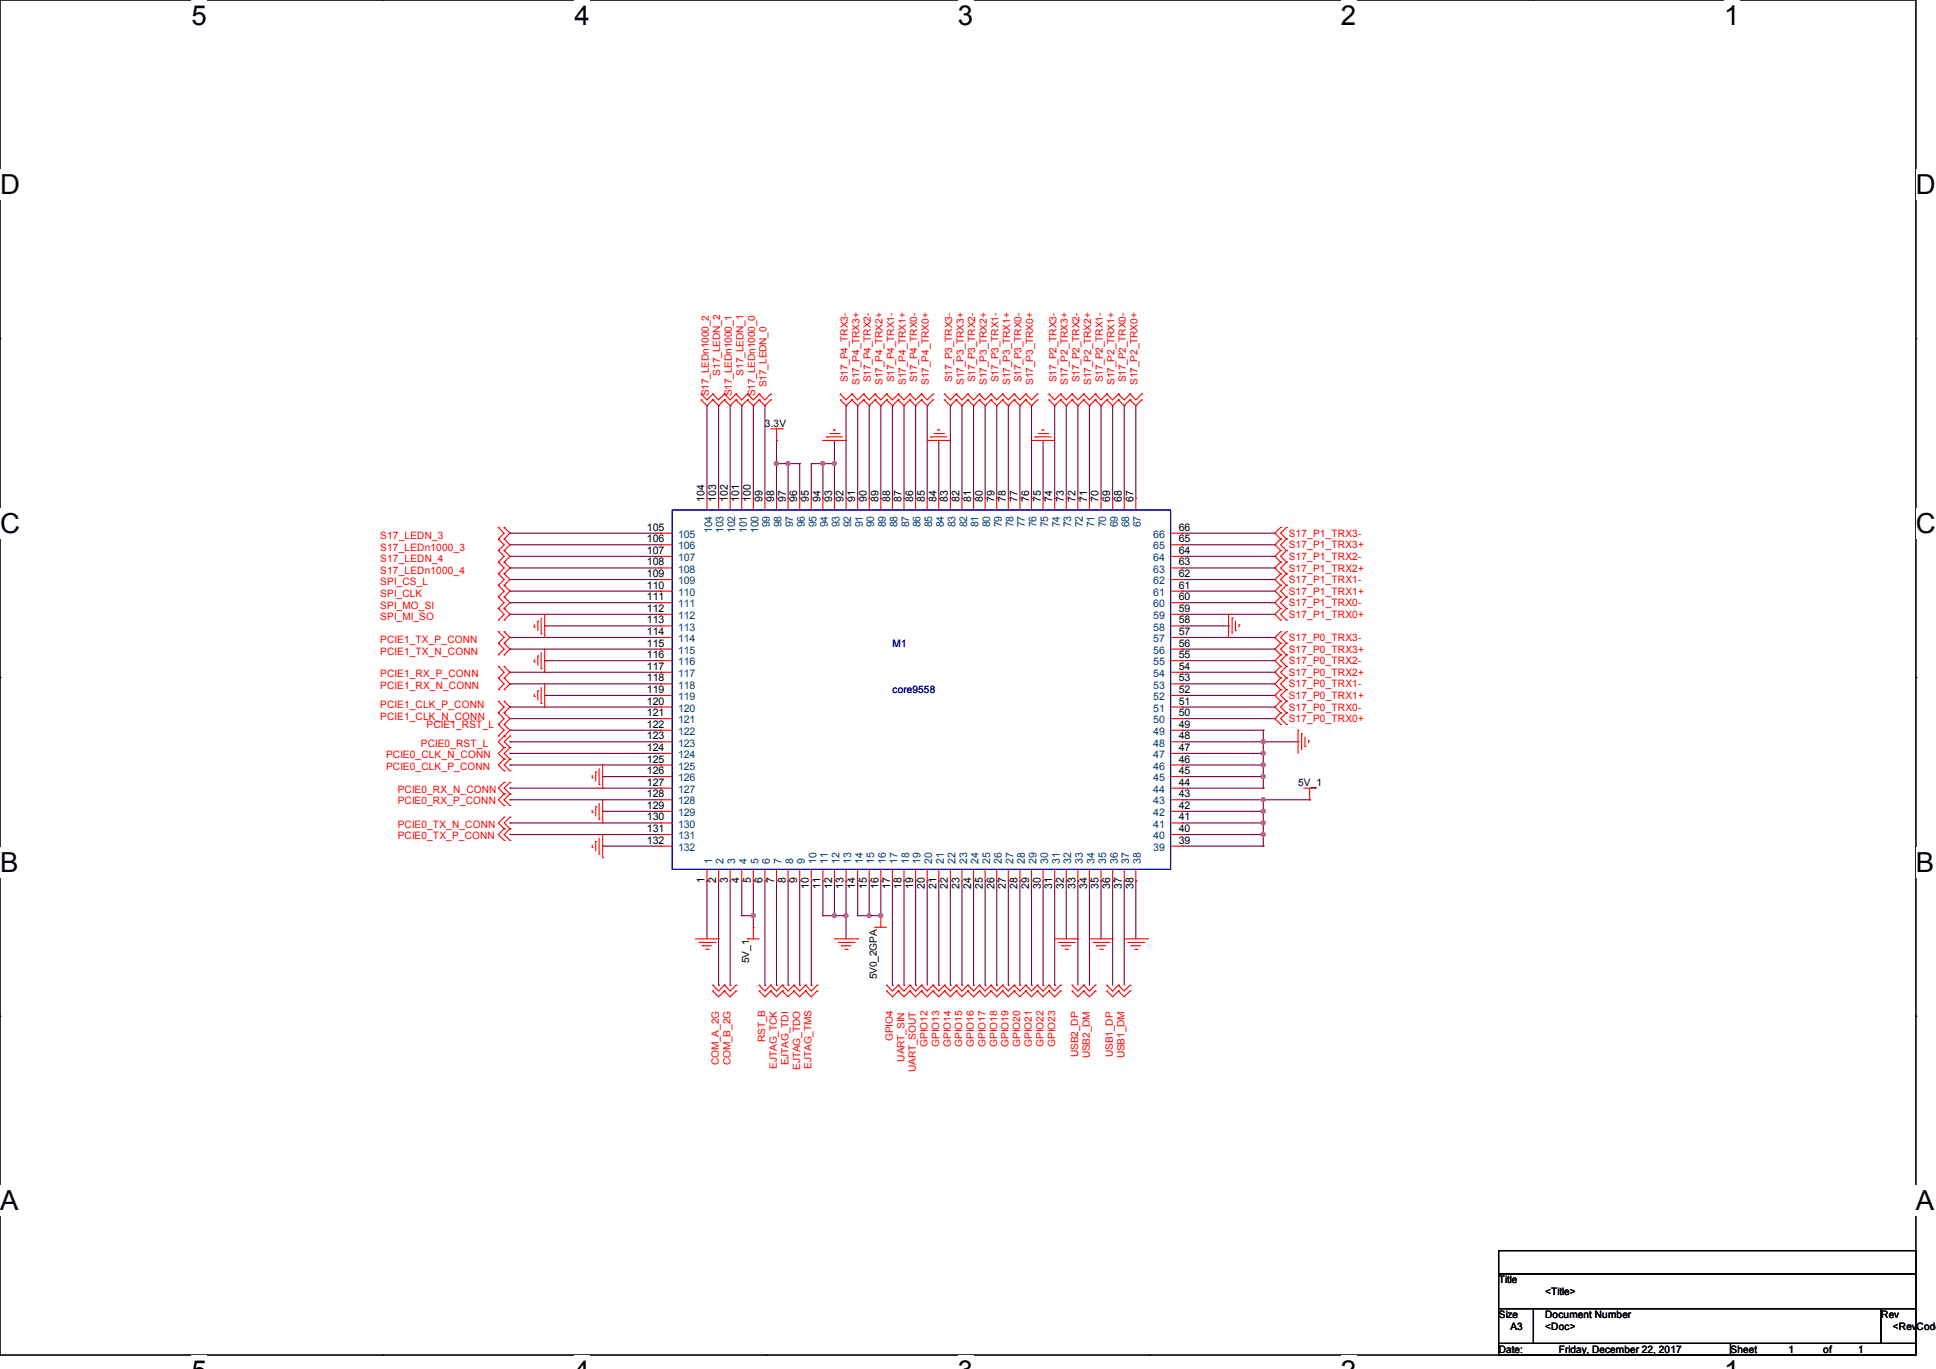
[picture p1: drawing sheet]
<svg xmlns="http://www.w3.org/2000/svg" width="297mm" height="210mm" viewBox="0 0 297 210" stroke-linecap="round" stroke-linejoin="round" font-family="sans-serif">
<defs><g id="words">
<g font-size="4.2">
<text x="29.4" y="3.8">5</text>
<text x="88.1" y="3.8">4</text>
<text x="146.9" y="3.8">3</text>
<text x="205.7" y="3.8">2</text>
<text x="264.5" y="3.8">1</text>
<text x="0" y="29.8">D</text>
<text x="293.9" y="29.8">D</text>
<text x="0" y="81.7">C</text>
<text x="293.9" y="81.7">C</text>
<text x="0" y="133.7">B</text>
<text x="293.9" y="133.7">B</text>
<text x="0" y="185.6">A</text>
<text x="293.9" y="185.6">A</text>
</g>
<g font-size="1.6">
<text x="117.4" y="65.4">3.3V</text>
<text x="108.1" y="77" transform="rotate(-90 108.1 77)">104</text>
<text x="109.9" y="77" transform="rotate(-90 109.9 77)">103</text>
<text x="111.6" y="77" transform="rotate(-90 111.6 77)">102</text>
<text x="113.4" y="77" transform="rotate(-90 113.4 77)">101</text>
<text x="115.2" y="77" transform="rotate(-90 115.2 77)">100</text>
<text x="117" y="77" transform="rotate(-90 117 77)">99</text>
<text x="118.8" y="77" transform="rotate(-90 118.8 77)">98</text>
<text x="120.5" y="77" transform="rotate(-90 120.5 77)">97</text>
<text x="122.3" y="77" transform="rotate(-90 122.3 77)">96</text>
<text x="124.1" y="77" transform="rotate(-90 124.1 77)">95</text>
<text x="125.9" y="77" transform="rotate(-90 125.9 77)">94</text>
<text x="127.6" y="77" transform="rotate(-90 127.6 77)">93</text>
<text x="129.4" y="77" transform="rotate(-90 129.4 77)">92</text>
<text x="131.2" y="77" transform="rotate(-90 131.2 77)">91</text>
<text x="133" y="77" transform="rotate(-90 133 77)">90</text>
<text x="134.8" y="77" transform="rotate(-90 134.8 77)">89</text>
<text x="136.5" y="77" transform="rotate(-90 136.5 77)">88</text>
<text x="138.3" y="77" transform="rotate(-90 138.3 77)">87</text>
<text x="140.1" y="77" transform="rotate(-90 140.1 77)">86</text>
<text x="141.9" y="77" transform="rotate(-90 141.9 77)">85</text>
<text x="143.6" y="77" transform="rotate(-90 143.6 77)">84</text>
<text x="145.4" y="77" transform="rotate(-90 145.4 77)">83</text>
<text x="147.2" y="77" transform="rotate(-90 147.2 77)">82</text>
<text x="149" y="77" transform="rotate(-90 149 77)">81</text>
<text x="150.8" y="77" transform="rotate(-90 150.8 77)">80</text>
<text x="152.5" y="77" transform="rotate(-90 152.5 77)">79</text>
<text x="154.3" y="77" transform="rotate(-90 154.3 77)">78</text>
<text x="156.1" y="77" transform="rotate(-90 156.1 77)">77</text>
<text x="157.9" y="77" transform="rotate(-90 157.9 77)">76</text>
<text x="159.7" y="77" transform="rotate(-90 159.7 77)">75</text>
<text x="161.4" y="77" transform="rotate(-90 161.4 77)">74</text>
<text x="163.2" y="77" transform="rotate(-90 163.2 77)">73</text>
<text x="165" y="77" transform="rotate(-90 165 77)">72</text>
<text x="166.8" y="77" transform="rotate(-90 166.8 77)">71</text>
<text x="168.5" y="77" transform="rotate(-90 168.5 77)">70</text>
<text x="170.3" y="77" transform="rotate(-90 170.3 77)">69</text>
<text x="172.1" y="77" transform="rotate(-90 172.1 77)">68</text>
<text x="173.9" y="77" transform="rotate(-90 173.9 77)">67</text>
<text x="99.2" y="81.4">105</text>
<text x="99.2" y="83.2">106</text>
<text x="180.8" y="83.2">65</text>
<text x="180.8" y="81.4">66</text>
<text x="99.2" y="85">107</text>
<text x="99.2" y="86.7">108</text>
<text x="99.2" y="88.5">109</text>
<text x="180.8" y="88.5">62</text>
<text x="180.8" y="86.7">63</text>
<text x="180.8" y="85">64</text>
<text x="99.2" y="90.3">110</text>
<text x="99.2" y="92.1">111</text>
<text x="99.2" y="93.9">112</text>
<text x="99.2" y="95.6">113</text>
<text x="180.8" y="95.6">58</text>
<text x="180.8" y="93.9">59</text>
<text x="180.8" y="92.1">60</text>
<text x="180.8" y="90.3">61</text>
<text x="99.2" y="97.4">114</text>
<text x="99.2" y="99.2">115</text>
<text x="99.2" y="101">116</text>
<text x="180.8" y="101">55</text>
<text x="180.8" y="99.2">56</text>
<text x="180.8" y="97.4">57</text>
<text x="99.2" y="102.7">117</text>
<text x="99.2" y="104.5">118</text>
<text x="99.2" y="106.3">119</text>
<text x="180.8" y="106.3">52</text>
<text x="180.8" y="104.5">53</text>
<text x="180.8" y="102.7">54</text>
<text x="99.2" y="108.1">120</text>
<text x="99.2" y="109.9">121</text>
<text x="99.2" y="111.6">122</text>
<text x="99.2" y="113.4">123</text>
<text x="180.8" y="113.4">48</text>
<text x="180.8" y="111.6">49</text>
<text x="180.8" y="109.9">50</text>
<text x="180.8" y="108.1">51</text>
<text x="99.2" y="115.2">124</text>
<text x="99.2" y="117">125</text>
<text x="99.2" y="118.7">126</text>
<text x="180.8" y="118.7">45</text>
<text x="180.8" y="117">46</text>
<text x="180.8" y="115.2">47</text>
<text x="99.2" y="120.5">127</text>
<text x="99.2" y="122.3">128</text>
<text x="99.2" y="124.1">129</text>
<text x="99.2" y="125.9">130</text>
<text x="180.8" y="125.9">41</text>
<text x="180.8" y="124.1">42</text>
<text x="180.8" y="122.3">43</text>
<text x="180.8" y="120.5">44</text>
<text x="199.1" y="120.6">5V_1</text>
<text x="99.2" y="127.6">131</text>
<text x="99.2" y="129.4">132</text>
<text x="180.8" y="129.4">39</text>
<text x="180.8" y="127.6">40</text>
<text x="108.1" y="135.5" transform="rotate(-90 108.1 135.5)">1</text>
<text x="109.9" y="135.5" transform="rotate(-90 109.9 135.5)">2</text>
<text x="111.6" y="135.5" transform="rotate(-90 111.6 135.5)">3</text>
<text x="113.4" y="135.5" transform="rotate(-90 113.4 135.5)">4</text>
<text x="115.2" y="135.5" transform="rotate(-90 115.2 135.5)">5</text>
<text x="117" y="135.5" transform="rotate(-90 117 135.5)">6</text>
<text x="118.8" y="135.5" transform="rotate(-90 118.8 135.5)">7</text>
<text x="120.5" y="135.5" transform="rotate(-90 120.5 135.5)">8</text>
<text x="122.3" y="135.5" transform="rotate(-90 122.3 135.5)">9</text>
<text x="124.1" y="136.4" transform="rotate(-90 124.1 136.4)">10</text>
<text x="125.9" y="136.4" transform="rotate(-90 125.9 136.4)">11</text>
<text x="127.6" y="136.4" transform="rotate(-90 127.6 136.4)">12</text>
<text x="129.4" y="136.4" transform="rotate(-90 129.4 136.4)">13</text>
<text x="131.2" y="136.4" transform="rotate(-90 131.2 136.4)">14</text>
<text x="133" y="136.4" transform="rotate(-90 133 136.4)">15</text>
<text x="134.8" y="136.4" transform="rotate(-90 134.8 136.4)">16</text>
<text x="136.5" y="136.4" transform="rotate(-90 136.5 136.4)">17</text>
<text x="138.3" y="136.4" transform="rotate(-90 138.3 136.4)">18</text>
<text x="140.1" y="136.4" transform="rotate(-90 140.1 136.4)">19</text>
<text x="141.9" y="136.4" transform="rotate(-90 141.9 136.4)">20</text>
<text x="143.6" y="136.4" transform="rotate(-90 143.6 136.4)">21</text>
<text x="145.4" y="136.4" transform="rotate(-90 145.4 136.4)">22</text>
<text x="147.2" y="136.4" transform="rotate(-90 147.2 136.4)">23</text>
<text x="149" y="136.4" transform="rotate(-90 149 136.4)">24</text>
<text x="150.8" y="136.4" transform="rotate(-90 150.8 136.4)">25</text>
<text x="152.5" y="136.4" transform="rotate(-90 152.5 136.4)">26</text>
<text x="154.3" y="136.4" transform="rotate(-90 154.3 136.4)">27</text>
<text x="156.1" y="136.4" transform="rotate(-90 156.1 136.4)">28</text>
<text x="157.9" y="136.4" transform="rotate(-90 157.9 136.4)">29</text>
<text x="159.7" y="136.4" transform="rotate(-90 159.7 136.4)">30</text>
<text x="161.4" y="136.4" transform="rotate(-90 161.4 136.4)">31</text>
<text x="163.2" y="136.4" transform="rotate(-90 163.2 136.4)">32</text>
<text x="165" y="136.4" transform="rotate(-90 165 136.4)">33</text>
<text x="166.8" y="136.4" transform="rotate(-90 166.8 136.4)">34</text>
<text x="168.5" y="136.4" transform="rotate(-90 168.5 136.4)">35</text>
<text x="170.3" y="136.4" transform="rotate(-90 170.3 136.4)">36</text>
<text x="172.1" y="136.4" transform="rotate(-90 172.1 136.4)">37</text>
<text x="173.9" y="136.4" transform="rotate(-90 173.9 136.4)">38</text>
<text x="229.9" y="196.9">Title</text>
<text x="229.9" y="202.2">Size</text>
<text x="231.7" y="204">A3</text>
<text x="237" y="202.2">Document Number</text>
<text x="237" y="204">&lt;Doc&gt;</text>
<text x="237" y="198.6">&lt;Title&gt;</text>
<text x="288.6" y="202.2">Rev</text>
<text x="290.4" y="204">&lt;RevCode&gt;</text>
<text x="229.9" y="207.5">Date:</text>
<text x="239.2" y="207.5">Friday, December 22, 2017</text>
<text x="265.5" y="207.5">Sheet</text>
<text x="274.4" y="207.5">1</text>
<text x="279.7" y="207.5">of</text>
<text x="285" y="207.5">1</text>
</g>
<g font-size="1.6" fill="#f00">
<text x="58.3" y="82.7">S17_LEDN_3</text>
<text x="197.7" y="82.3">S17_P1_TRX3-</text>
<text x="58.3" y="89.8">SPI_CS_L</text>
<text x="58.3" y="88">S17_LEDn1000_4</text>
<text x="58.3" y="86.2">S17_LEDN_4</text>
<text x="58.3" y="84.5">S17_LEDn1000_3</text>
<text x="197.7" y="85.9">S17_P1_TRX2-</text>
<text x="197.7" y="84.1">S17_P1_TRX3+</text>
<text x="197.7" y="89.5">S17_P1_TRX1-</text>
<text x="197.7" y="87.7">S17_P1_TRX2+</text>
<text x="58.3" y="95.1">SPI_MI_SO</text>
<text x="58.3" y="93.3">SPI_MO_SI</text>
<text x="58.3" y="91.6">SPI_CLK</text>
<text x="197.7" y="93">S17_P1_TRX0-</text>
<text x="197.7" y="91.2">S17_P1_TRX1+</text>
<text x="197.7" y="94.8">S17_P1_TRX0+</text>
<text x="58.3" y="100.5">PCIE1_TX_N_CONN</text>
<text x="58.3" y="98.7">PCIE1_TX_P_CONN</text>
<text x="197.7" y="98.3">S17_P0_TRX3-</text>
<text x="197.7" y="100.1">S17_P0_TRX3+</text>
<text x="197.7" y="101.9">S17_P0_TRX2-</text>
<text x="58.3" y="105.6">PCIE1_RX_N_CONN</text>
<text x="58.3" y="103.8">PCIE1_RX_P_CONN</text>
<text x="197.7" y="103.7">S17_P0_TRX2+</text>
<text x="197.7" y="105.5">S17_P0_TRX1-</text>
<text x="197.7" y="107.2">S17_P0_TRX1+</text>
<text x="58.3" y="110.4">PCIE1_CLK_N_CONN</text>
<text x="58.3" y="108.7">PCIE1_CLK_P_CONN</text>
<text x="65.5" y="111.7">PCIE1_RST_L</text>
<text x="197.7" y="109">S17_P0_TRX0-</text>
<text x="197.7" y="110.8">S17_P0_TRX0+</text>
<text x="59.2" y="118.1">PCIE0_CLK_P_CONN</text>
<text x="59.2" y="116.3">PCIE0_CLK_N_CONN</text>
<text x="64.6" y="114.5">PCIE0_RST_L</text>
<text x="61" y="123.4">PCIE0_RX_P_CONN</text>
<text x="61" y="121.6">PCIE0_RX_N_CONN</text>
<text x="61" y="128.7">PCIE0_TX_P_CONN</text>
<text x="61" y="127">PCIE0_TX_N_CONN</text>
</g>
<g font-size="1.6" fill="#004080">
<text x="104" y="82.5">105</text>
<text x="109.2" y="81.8" transform="rotate(-90 109.2 81.8)">104</text>
<text x="111" y="81.8" transform="rotate(-90 111 81.8)">103</text>
<text x="112.8" y="81.8" transform="rotate(-90 112.8 81.8)">102</text>
<text x="114.6" y="81.8" transform="rotate(-90 114.6 81.8)">101</text>
<text x="116.3" y="81.8" transform="rotate(-90 116.3 81.8)">100</text>
<text x="118.1" y="80.9" transform="rotate(-90 118.1 80.9)">99</text>
<text x="119.9" y="80.9" transform="rotate(-90 119.9 80.9)">98</text>
<text x="121.7" y="80.9" transform="rotate(-90 121.7 80.9)">97</text>
<text x="123.5" y="80.9" transform="rotate(-90 123.5 80.9)">96</text>
<text x="125.2" y="80.9" transform="rotate(-90 125.2 80.9)">95</text>
<text x="127" y="80.9" transform="rotate(-90 127 80.9)">94</text>
<text x="128.8" y="80.9" transform="rotate(-90 128.8 80.9)">93</text>
<text x="130.6" y="80.9" transform="rotate(-90 130.6 80.9)">92</text>
<text x="132.3" y="80.9" transform="rotate(-90 132.3 80.9)">91</text>
<text x="134.1" y="80.9" transform="rotate(-90 134.1 80.9)">90</text>
<text x="135.9" y="80.9" transform="rotate(-90 135.9 80.9)">89</text>
<text x="137.7" y="80.9" transform="rotate(-90 137.7 80.9)">88</text>
<text x="139.5" y="80.9" transform="rotate(-90 139.5 80.9)">87</text>
<text x="141.2" y="80.9" transform="rotate(-90 141.2 80.9)">86</text>
<text x="143" y="80.9" transform="rotate(-90 143 80.9)">85</text>
<text x="144.8" y="80.9" transform="rotate(-90 144.8 80.9)">84</text>
<text x="146.6" y="80.9" transform="rotate(-90 146.6 80.9)">83</text>
<text x="148.3" y="80.9" transform="rotate(-90 148.3 80.9)">82</text>
<text x="150.1" y="80.9" transform="rotate(-90 150.1 80.9)">81</text>
<text x="151.9" y="80.9" transform="rotate(-90 151.9 80.9)">80</text>
<text x="153.7" y="80.9" transform="rotate(-90 153.7 80.9)">79</text>
<text x="155.5" y="80.9" transform="rotate(-90 155.5 80.9)">78</text>
<text x="157.2" y="80.9" transform="rotate(-90 157.2 80.9)">77</text>
<text x="159" y="80.9" transform="rotate(-90 159 80.9)">76</text>
<text x="160.8" y="80.9" transform="rotate(-90 160.8 80.9)">75</text>
<text x="162.6" y="80.9" transform="rotate(-90 162.6 80.9)">74</text>
<text x="164.4" y="80.9" transform="rotate(-90 164.4 80.9)">73</text>
<text x="166.1" y="80.9" transform="rotate(-90 166.1 80.9)">72</text>
<text x="167.9" y="80.9" transform="rotate(-90 167.9 80.9)">71</text>
<text x="169.7" y="80.9" transform="rotate(-90 169.7 80.9)">70</text>
<text x="171.5" y="80.9" transform="rotate(-90 171.5 80.9)">69</text>
<text x="173.2" y="80.9" transform="rotate(-90 173.2 80.9)">68</text>
<text x="175" y="80.9" transform="rotate(-90 175 80.9)">67</text>
<text x="176.9" y="82.5">66</text>
<text x="104" y="84.3">106</text>
<text x="104" y="86.1">107</text>
<text x="104" y="87.8">108</text>
<text x="104" y="89.6">109</text>
<text x="176.9" y="89.6">62</text>
<text x="176.9" y="87.8">63</text>
<text x="176.9" y="86.1">64</text>
<text x="176.9" y="84.3">65</text>
<text x="104" y="91.4">110</text>
<text x="104" y="93.2">111</text>
<text x="104" y="95">112</text>
<text x="176.9" y="95">59</text>
<text x="176.9" y="93.2">60</text>
<text x="176.9" y="91.4">61</text>
<text x="104" y="96.7">113</text>
<text x="104" y="98.5">114</text>
<text x="104" y="100.3">115</text>
<text x="176.9" y="100.3">56</text>
<text x="176.9" y="98.5">57</text>
<text x="176.9" y="96.7">58</text>
<text x="104" y="102.1">116</text>
<text x="104" y="103.8">117</text>
<text x="104" y="105.6">118</text>
<text x="104" y="107.4">119</text>
<text x="176.9" y="107.4">52</text>
<text x="176.9" y="105.6">53</text>
<text x="176.9" y="103.8">54</text>
<text x="176.9" y="102.1">55</text>
<text x="104" y="109.2">120</text>
<text x="104" y="111">121</text>
<text x="104" y="112.7">122</text>
<text x="176.9" y="112.7">49</text>
<text x="176.9" y="111">50</text>
<text x="176.9" y="109.2">51</text>
<text x="104" y="114.5">123</text>
<text x="104" y="116.3">124</text>
<text x="104" y="118.1">125</text>
<text x="104" y="119.8">126</text>
<text x="176.9" y="119.8">45</text>
<text x="176.9" y="118.1">46</text>
<text x="176.9" y="116.3">47</text>
<text x="176.9" y="114.5">48</text>
<text x="104" y="121.6">127</text>
<text x="104" y="123.4">128</text>
<text x="104" y="125.2">129</text>
<text x="176.9" y="125.2">42</text>
<text x="176.9" y="123.4">43</text>
<text x="176.9" y="121.6">44</text>
<text x="104" y="127">130</text>
<text x="104" y="128.7">131</text>
<text x="104" y="130.5">132</text>
<text x="176.9" y="130.5">39</text>
<text x="176.9" y="128.7">40</text>
<text x="176.9" y="127">41</text>
<text x="109.2" y="132.5" transform="rotate(-90 109.2 132.5)">1</text>
<text x="111" y="132.5" transform="rotate(-90 111 132.5)">2</text>
<text x="112.8" y="132.5" transform="rotate(-90 112.8 132.5)">3</text>
<text x="114.6" y="132.5" transform="rotate(-90 114.6 132.5)">4</text>
<text x="116.3" y="132.5" transform="rotate(-90 116.3 132.5)">5</text>
<text x="118.1" y="132.5" transform="rotate(-90 118.1 132.5)">6</text>
<text x="119.9" y="132.5" transform="rotate(-90 119.9 132.5)">7</text>
<text x="121.7" y="132.5" transform="rotate(-90 121.7 132.5)">8</text>
<text x="123.5" y="132.5" transform="rotate(-90 123.5 132.5)">9</text>
<text x="125.2" y="132.5" transform="rotate(-90 125.2 132.5)">10</text>
<text x="127" y="132.5" transform="rotate(-90 127 132.5)">11</text>
<text x="128.8" y="132.5" transform="rotate(-90 128.8 132.5)">12</text>
<text x="130.6" y="132.5" transform="rotate(-90 130.6 132.5)">13</text>
<text x="132.3" y="132.5" transform="rotate(-90 132.3 132.5)">14</text>
<text x="134.1" y="132.5" transform="rotate(-90 134.1 132.5)">15</text>
<text x="135.9" y="132.5" transform="rotate(-90 135.9 132.5)">16</text>
<text x="137.7" y="132.5" transform="rotate(-90 137.7 132.5)">17</text>
<text x="139.5" y="132.5" transform="rotate(-90 139.5 132.5)">18</text>
<text x="141.2" y="132.5" transform="rotate(-90 141.2 132.5)">19</text>
<text x="143" y="132.5" transform="rotate(-90 143 132.5)">20</text>
<text x="144.8" y="132.5" transform="rotate(-90 144.8 132.5)">21</text>
<text x="146.6" y="132.5" transform="rotate(-90 146.6 132.5)">22</text>
<text x="148.3" y="132.5" transform="rotate(-90 148.3 132.5)">23</text>
<text x="150.1" y="132.5" transform="rotate(-90 150.1 132.5)">24</text>
<text x="151.9" y="132.5" transform="rotate(-90 151.9 132.5)">25</text>
<text x="153.7" y="132.5" transform="rotate(-90 153.7 132.5)">26</text>
<text x="155.5" y="132.5" transform="rotate(-90 155.5 132.5)">27</text>
<text x="157.2" y="132.5" transform="rotate(-90 157.2 132.5)">28</text>
<text x="159" y="132.5" transform="rotate(-90 159 132.5)">29</text>
<text x="160.8" y="132.5" transform="rotate(-90 160.8 132.5)">30</text>
<text x="162.6" y="132.5" transform="rotate(-90 162.6 132.5)">31</text>
<text x="164.4" y="132.5" transform="rotate(-90 164.4 132.5)">32</text>
<text x="166.1" y="132.5" transform="rotate(-90 166.1 132.5)">33</text>
<text x="167.9" y="132.5" transform="rotate(-90 167.9 132.5)">34</text>
<text x="169.7" y="132.5" transform="rotate(-90 169.7 132.5)">35</text>
<text x="171.5" y="132.5" transform="rotate(-90 171.5 132.5)">36</text>
<text x="173.2" y="132.5" transform="rotate(-90 173.2 132.5)">37</text>
<text x="175" y="132.5" transform="rotate(-90 175 132.5)">38</text>
</g>
<g font-size="1.6" fill="#000080">
<text x="136.9" y="99.2">M1</text>
<text x="136.9" y="106.3">core9558</text>
</g>
<g font-size="1.5" fill="#f00">
<text x="110.5" y="57.6" transform="rotate(-90 110.5 57.6)">S17_LEDN_2</text>
<text x="114.1" y="57.6" transform="rotate(-90 114.1 57.6)">S17_LEDN_1</text>
<text x="117.6" y="59.4" transform="rotate(-90 117.6 59.4)">S17_LEDN_0</text>
<text x="130.1" y="58.7" transform="rotate(-90 130.1 58.7)">S17_P4_TRX3-</text>
<text x="131.8" y="59" transform="rotate(-90 131.8 59)">S17_P4_TRX3+</text>
<text x="133.6" y="58.7" transform="rotate(-90 133.6 58.7)">S17_P4_TRX2-</text>
<text x="135.4" y="59" transform="rotate(-90 135.4 59)">S17_P4_TRX2+</text>
<text x="137.2" y="58.7" transform="rotate(-90 137.2 58.7)">S17_P4_TRX1-</text>
<text x="138.9" y="59" transform="rotate(-90 138.9 59)">S17_P4_TRX1+</text>
<text x="140.7" y="58.7" transform="rotate(-90 140.7 58.7)">S17_P4_TRX0-</text>
<text x="142.5" y="59" transform="rotate(-90 142.5 59)">S17_P4_TRX0+</text>
<text x="146.1" y="58.7" transform="rotate(-90 146.1 58.7)">S17_P3_TRX3-</text>
<text x="147.8" y="59" transform="rotate(-90 147.8 59)">S17_P3_TRX3+</text>
<text x="149.6" y="58.7" transform="rotate(-90 149.6 58.7)">S17_P3_TRX2-</text>
<text x="151.4" y="59" transform="rotate(-90 151.4 59)">S17_P3_TRX2+</text>
<text x="153.2" y="58.7" transform="rotate(-90 153.2 58.7)">S17_P3_TRX1-</text>
<text x="154.9" y="59" transform="rotate(-90 154.9 59)">S17_P3_TRX1+</text>
<text x="156.7" y="58.7" transform="rotate(-90 156.7 58.7)">S17_P3_TRX0-</text>
<text x="158.5" y="59" transform="rotate(-90 158.5 59)">S17_P3_TRX0+</text>
<text x="162.1" y="58.7" transform="rotate(-90 162.1 58.7)">S17_P2_TRX3-</text>
<text x="163.8" y="59" transform="rotate(-90 163.8 59)">S17_P2_TRX3+</text>
<text x="165.6" y="58.7" transform="rotate(-90 165.6 58.7)">S17_P2_TRX2-</text>
<text x="167.4" y="59" transform="rotate(-90 167.4 59)">S17_P2_TRX2+</text>
<text x="169.2" y="58.7" transform="rotate(-90 169.2 58.7)">S17_P2_TRX1-</text>
<text x="171" y="59" transform="rotate(-90 171 59)">S17_P2_TRX1+</text>
<text x="172.7" y="58.7" transform="rotate(-90 172.7 58.7)">S17_P2_TRX0-</text>
<text x="174.5" y="59" transform="rotate(-90 174.5 59)">S17_P2_TRX0+</text>
<text x="108.7" y="60.8" transform="rotate(-90 108.7 60.8)">S17_LEDn1000_2</text>
<text x="112.3" y="60.8" transform="rotate(-90 112.3 60.8)">S17_LEDn1000_1</text>
<text x="115.8" y="60.8" transform="rotate(-90 115.8 60.8)">S17_LEDn1000_0</text>
<text x="117.4" y="159.9" transform="rotate(-90 117.4 159.9)">RST_B</text>
<text x="137" y="159.7" transform="rotate(-90 137 159.7)">GPIO4</text>
<text x="142.3" y="160.6" transform="rotate(-90 142.3 160.6)">GPIO12</text>
<text x="144.1" y="160.6" transform="rotate(-90 144.1 160.6)">GPIO13</text>
<text x="145.8" y="160.6" transform="rotate(-90 145.8 160.6)">GPIO14</text>
<text x="147.6" y="160.6" transform="rotate(-90 147.6 160.6)">GPIO15</text>
<text x="149.4" y="160.6" transform="rotate(-90 149.4 160.6)">GPIO16</text>
<text x="151.2" y="160.6" transform="rotate(-90 151.2 160.6)">GPIO17</text>
<text x="153" y="160.6" transform="rotate(-90 153 160.6)">GPIO18</text>
<text x="154.7" y="160.6" transform="rotate(-90 154.7 160.6)">GPIO19</text>
<text x="156.5" y="160.6" transform="rotate(-90 156.5 160.6)">GPIO20</text>
<text x="158.3" y="160.6" transform="rotate(-90 158.3 160.6)">GPIO21</text>
<text x="160.1" y="160.6" transform="rotate(-90 160.1 160.6)">GPIO22</text>
<text x="161.9" y="160.6" transform="rotate(-90 161.9 160.6)">GPIO23</text>
<text x="110.3" y="163.4" transform="rotate(-90 110.3 163.4)">COM_A_2G</text>
<text x="112.1" y="163.4" transform="rotate(-90 112.1 163.4)">COM_B_2G</text>
<text x="119.2" y="163.9" transform="rotate(-90 119.2 163.9)">EJTAG_TCK</text>
<text x="121" y="163.4" transform="rotate(-90 121 163.4)">EJTAG_TDI</text>
<text x="122.7" y="164.1" transform="rotate(-90 122.7 164.1)">EJTAG_TDO</text>
<text x="124.5" y="163.9" transform="rotate(-90 124.5 163.9)">EJTAG_TMS</text>
<text x="138.7" y="162.9" transform="rotate(-90 138.7 162.9)">UART_SIN</text>
<text x="140.5" y="164.5" transform="rotate(-90 140.5 164.5)">UART_SOUT</text>
<text x="165.4" y="162.1" transform="rotate(-90 165.4 162.1)">USB2_DP</text>
<text x="167.2" y="162.3" transform="rotate(-90 167.2 162.3)">USB2_DM</text>
<text x="170.7" y="162.1" transform="rotate(-90 170.7 162.1)">USB1_DP</text>
<text x="172.5" y="162.3" transform="rotate(-90 172.5 162.3)">USB1_DM</text>
</g>
<g font-size="1.5">
<text x="114.9" y="147.7" transform="rotate(-90 114.9 147.7)">5V_1</text>
<text x="134.5" y="150.2" transform="rotate(-90 134.5 150.2)">5V0_2GPA</text>
</g>
</g></defs>
<path d="M0 0h293.9v207.9h-293.9z" fill="none" stroke="#000" stroke-width=".17"/>
<g fill="#fff">
<path d="M29.4 0h2.3v4.7h-2.3z"/>
<path d="M29.4 207.9h2.3v2.1h-2.3z"/>
</g>
<path d="M58.8 0h.1M58.8 207.9h.1" fill="none" stroke="#000" stroke-width=".17"/>
<g fill="#fff">
<path d="M88.1 0h2.4v4.7h-2.4z"/>
<path d="M88.1 207.9h2.4v2.1h-2.4z"/>
</g>
<path d="M117.6 0h.1M117.6 207.9h.1" fill="none" stroke="#000" stroke-width=".17"/>
<g fill="#fff">
<path d="M146.9 0h2.4v4.7h-2.4z"/>
<path d="M146.9 207.9h2.4v2.1h-2.4z"/>
</g>
<path d="M176.3 0h.1M176.3 207.9h.1" fill="none" stroke="#000" stroke-width=".17"/>
<g fill="#fff">
<path d="M205.7 0h2.4v4.7h-2.4z"/>
<path d="M205.7 207.9h2.4v2.1h-2.4z"/>
</g>
<path d="M235.1 0h.1M235.1 207.9h.1" fill="none" stroke="#000" stroke-width=".17"/>
<g fill="#fff">
<path d="M264.5 0h2.4v4.7h-2.4z"/>
<path d="M264.5 207.9h2.4v2.1h-2.4z"/>
<path d="M0 26h3v4.7h-3z"/>
<path d="M293.9 26h3.1v4.7h-3.1z"/>
<path d="M0 77.9h3v4.7h-3z"/>
<path d="M293.9 77.9h3.1v4.7h-3.1z"/>
</g>
<path d="M0 51.9h.1M293.9 51.9h.1" fill="none" stroke="#000" stroke-width=".17"/>
<g fill="#fff">
<path d="M0 129.9h2.8v4.7h-2.8z"/>
<path d="M293.9 129.9h2.9v4.7h-2.9z"/>
</g>
<path d="M0 103.9h.1M293.9 103.9h.1" fill="none" stroke="#000" stroke-width=".17"/>
<g fill="#fff">
<path d="M-.1 181.8h2.9v4.8h-2.9z"/>
<path d="M293.8 181.8h3v4.8h-3z"/>
</g>
<path d="M0 155.9h.1M293.9 155.9h.1M229.9 191.9h64v3.5h-64zM229.9 195.4h64v5.3h-64zM229.9 200.7h5.3v5.4h-5.3zM229.9 206.1h35.6v1.8h-35.6zM235.2 200.7h53.4v5.4h-53.4zM265.5 206.1h28.4v1.8h-28.4zM288.6 200.7h5.3v5.4h-5.3z" fill="none" stroke="#000" stroke-width=".17"/>
<g fill="none" stroke="#800040" stroke-width=".17">
<path d="M108.5 62.2h.1M108.5 62.2v14.3M110.2 62.2h.1M110.2 62.2v14.3M112 62.2h.1M112 62.2v14.3M113.8 62.2h.1M113.8 62.2v14.3M115.6 62.2h.1M115.6 62.2v14.3M117.3 62.2h.1M117.3 62.2v14.3"/>
<path d="M119.1 71.1h.1M119.1 67.6h.1M119.1 67.6v8.9M119.1 71.1h3.6M120.9 71.1h.1M120.9 71.1v5.4M122.7 71.1h.1M122.7 71.1v5.4M124.5 71.1h.1M124.5 71.1h3.5M124.5 71.1v5.4M126.2 71.1h.1"/>
<path d="M126.2 71.1v5.4M128 71.1h.1M128 67.6h.1M128 67.6v8.9M129.8 62.2h.1M129.8 62.2v14.3M131.6 62.2h.1M131.6 62.2v14.3M133.3 62.2h.1M133.3 62.2v14.3M135.1 62.2h.1M135.1 62.2v14.3"/>
<path d="M136.9 62.2h.1M136.9 62.2v14.3M138.7 62.2h.1M138.7 62.2v14.3M140.5 62.2h.1M140.5 62.2v14.3M142.2 62.2h.1M142.2 62.2v14.3M144 67.6h.1M144 67.6v8.9M145.8 62.2h.1M145.8 62.2v14.3"/>
<path d="M147.6 62.2h.1M147.6 62.2v14.3M149.4 62.2h.1M149.4 62.2v14.3M151.1 62.2h.1M151.1 62.2v14.3M152.9 62.2h.1M152.9 62.2v14.3M154.7 62.2h.1M154.7 62.2v14.3M156.5 62.2h.1M156.5 62.2v14.3"/>
<path d="M158.2 62.2h.1M158.2 62.2v14.3M160 67.6h.1M160 67.6v8.9M161.8 62.2h.1M161.8 62.2v14.3M163.6 62.2h.1M163.6 62.2v14.3M165.4 62.2h.1M165.4 62.2v14.3M167.1 62.2h.1M167.1 62.2v14.3"/>
<path d="M168.9 62.2h.1M168.9 62.2v14.3M170.7 62.2h.1M170.7 62.2v14.3M172.5 62.2h.1M172.5 62.2v14.3M174.2 62.2h.1M174.2 62.2v14.3M78.2 97.8h.1M78.2 99.6h.1M78.2 92.5h.1M78.2 94.2h.1"/>
<path d="M78.2 88.9h.1M78.2 90.7h.1M78.2 85.3h.1M78.2 87.1h.1M78.2 81.8h.1M78.2 83.6h.1M78.2 97.8h23.1M78.2 99.6h23.1M78.2 92.5h23.1M78.2 94.2h23.1M78.2 88.9h23.1M78.2 90.7h23.1"/>
<path d="M78.2 85.3h23.1M78.2 87.1h23.1M78.2 81.8h23.1M78.2 83.6h23.1M83.6 96h.1M83.6 96h17.7M181.4 97.8h14.2M181.4 99.6h14.2M181.4 96h7.1M181.4 92.5h14.2M181.4 94.2h14.2M181.4 88.9h14.2"/>
<path d="M181.4 90.7h14.2M181.4 85.3h14.2M181.4 87.1h14.2M181.4 81.8h14.2M181.4 83.6h14.2M188.5 96h.1M195.6 97.8h.1M195.6 99.6h.1M195.6 88.9h.1M195.6 87.1h.1M195.6 85.3h.1M195.6 83.6h.1"/>
<path d="M195.6 81.8h.1M195.6 94.2h.1M195.6 92.5h.1M195.6 90.7h.1M78.2 113.8h.1M78.2 115.6h.1M78.2 117.3h.1M78.2 112h.1M78.2 110.2h.1M78.2 108.5h.1M78.2 104.9h.1M78.2 103.1h.1"/>
<path d="M78.2 113.8h23.1M78.2 115.6h23.1M78.2 117.3h23.1M78.2 112h23.1M78.2 110.2h23.1M78.2 108.5h23.1M78.2 104.9h23.1M78.2 103.1h23.1M83.6 101.3h.1M83.6 101.3h17.7M83.6 106.7h17.7M92.5 119.1h.1"/>
<path d="M92.5 119.1h8.8M101.3 106.7h.1M181.4 113.8h17.7M181.4 115.6h12.4M181.4 117.3h12.4M181.4 119.1h12.4M181.4 112h12.4M181.4 110.2h14.2M181.4 108.5h14.2M181.4 104.9h14.2M181.4 103.1h14.2M181.4 101.3h14.2"/>
<path d="M181.4 106.7h14.2M193.8 113.8h.1M193.8 115.6h.1M193.8 119.1h.1M193.8 117.3h.1M193.8 112h.1M193.8 112v8.9M195.6 101.3h.1M195.6 103.1h.1M195.6 104.9h.1M195.6 106.7h.1M195.6 108.5h.1"/>
<path d="M195.6 110.2h.1M199.1 113.8h.1M78.2 120.9h.1M78.2 122.7h.1M78.2 126.2h.1M78.2 128h.1M78.2 120.9h23.1M78.2 122.7h23.1M78.2 126.2h23.1M78.2 128h23.1M92.5 124.5h.1M92.5 129.8h.1"/>
<path d="M92.5 124.5h8.8M92.5 129.8h8.8M108.5 135.1h.1M108.5 135.1v8.9M110.2 135.1v16M112 135.1v16M113.8 135.1v5.4M115.6 135.1h.1M115.6 135.1v7.1M117.3 135.1v16M119.1 135.1v16M120.9 135.1v16"/>
<path d="M122.7 135.1v16M124.5 135.1v16M126.2 135.1v5.4M128 135.1v5.4M129.8 135.1h.1M129.8 135.1v8.9M131.6 135.1v5.4M133.3 135.1v5.4M135.1 135.1v5.4M136.9 135.1v16M138.7 135.1v16M140.5 135.1v16"/>
<path d="M142.2 135.1h.1M142.2 135.1v16M144 135.1v16M145.8 135.1v16M147.6 135.1v16M149.4 135.1v16M151.1 135.1v16M152.9 135.1v16M154.7 135.1v16M156.5 135.1v16M158.2 135.1v16M160 135.1v16"/>
<path d="M161.8 135.1v16M163.6 135.1h.1M163.6 135.1v8.9M165.4 135.1h.1M165.4 135.1v16M167.1 135.1h.1M167.1 135.1v16M168.9 135.1h.1M168.9 135.1v8.9M170.7 135.1h.1M170.7 135.1v16M172.5 135.1h.1"/>
<path d="M172.5 135.1v16M174.2 135.1h.1M174.2 135.1v8.9M181.4 120.9h12.4M181.4 122.7h19.5M181.4 126.2h12.4M181.4 128h12.4M181.4 124.5h12.4M181.4 129.8h12.4M193.8 120.9h.1M193.8 122.7h.1M193.8 124.5h.1"/>
<path d="M193.8 126.2h.1M193.8 128h.1M193.8 129.8h.1M193.8 122.7v7.1M200.9 122.7h.1M110.2 151.1h.1M112 151.1h.1M113.8 140.5h.1M113.8 140.5h1.8M115.6 140.5h.1M117.3 151.1h.1M119.1 151.1h.1"/>
<path d="M120.9 151.1h.1M122.7 151.1h.1M124.5 151.1h.1M126.2 140.5h.1M126.2 140.5h3.6M128 140.5h.1M129.8 140.5h.1M131.6 140.5h.1M131.6 140.5h3.5M133.3 140.5h.1M135.1 140.5h.1M136.9 151.1h.1"/>
<path d="M138.7 151.1h.1M140.5 151.1h.1M144 151.1h.1M145.8 151.1h.1M147.6 151.1h.1M149.4 151.1h.1M151.1 151.1h.1M152.9 151.1h.1M154.7 151.1h.1M156.5 151.1h.1M158.2 151.1h.1M160 151.1h.1"/>
<path d="M161.8 151.1h.1"/>
</g>
<g fill="#f0f" stroke="#f0f" stroke-width=".17">
<circle cx="128" cy="71.1" r=".32"/>
<circle cx="119.1" cy="71.1" r=".32"/>
<circle cx="120.9" cy="71.1" r=".32"/>
<circle cx="126.2" cy="71.1" r=".32"/>
<circle cx="193.8" cy="113.8" r=".32"/>
<circle cx="193.8" cy="115.5" r=".32"/>
<circle cx="193.8" cy="119.1" r=".32"/>
<circle cx="193.8" cy="117.3" r=".32"/>
<circle cx="193.8" cy="122.7" r=".32"/>
<circle cx="193.8" cy="124.4" r=".32"/>
<circle cx="193.8" cy="126.2" r=".32"/>
<circle cx="193.8" cy="128" r=".32"/>
<circle cx="135.1" cy="140.4" r=".32"/>
<circle cx="133.3" cy="140.4" r=".32"/>
<circle cx="129.8" cy="140.4" r=".32"/>
<circle cx="128" cy="140.4" r=".32"/>
<circle cx="115.5" cy="140.4" r=".32"/>
</g>
<g fill="none" stroke="#f00" stroke-width=".17">
<path d="M107.6 61.3h.1M107.6 60.5h.1M107.6 61.3l.9 .9 .8-.9M107.6 60.5l.9 .8 .8-.8M108.5 76.5h.1M108.5 76.5v1.7M109.3 61.3h.1M109.3 60.5h.1M109.3 61.3l.9 .9 .9-.9M109.3 60.5l.9 .8 .9-.8M110.2 76.5h.1M110.2 76.5v1.7"/>
<path d="M111.1 61.3h.1M111.1 60.5h.1M111.1 61.3l.9 .9 .9-.9M111.1 60.5l.9 .8 .9-.8M112 76.5h.1M112 76.5v1.7M112.9 61.3h.1M112.9 60.5h.1M112.9 60.5l.9 .8 .9-.8M112.9 61.3l.9 .9 .9-.9M113.8 76.5h.1M113.8 76.5v1.7"/>
<path d="M114.7 61.3h.1M114.7 60.5h.1M114.7 61.3l.9 .9 .9-.9M114.7 60.5l.9 .8 .9-.8M115.6 76.5h.1M115.6 76.5v1.7M116.5 61.3h.1M116.5 60.5h.1M116.5 61.3l.8 .9 .9-.9M116.5 60.5l.8 .8 .9-.8M117.3 76.5h.1M117.3 76.5v1.7"/>
<path d="M118.2 61.3h.1M118.2 60.5h.1M118.2 65.8h1.8M119.1 67.6h.1M119.1 76.5h.1M119.1 65.8v1.8M119.1 76.5v1.7M120 65.8h.1M120.9 76.5h.1M120.9 76.5v1.7M122.7 76.5h.1M122.7 76.5v1.7"/>
<path d="M124.5 76.5h.1M124.5 76.5v1.7M126.2 67.6h.1M126.2 76.5h.1M126.2 67.6h3.6M126.2 76.5v1.7M126.8 67h.1M126.8 67h2.4M127.3 66.5h1.4M127.8 66h.1M127.8 66h.4M128 76.5h.1"/>
<path d="M128 76.5v1.7M128.7 66.5h.1M128.9 61.3h.1M128.9 60.5h.1M128.9 60.5l.9 .8 .9-.8M128.9 61.3l.9 .9 .9-.9M129.8 76.5h.1M129.8 76.5v1.7M130.7 61.3h.1M130.7 60.5h.1M130.7 61.3l.9 .9 .9-.9M130.7 60.5l.9 .8 .9-.8"/>
<path d="M131.6 76.5h.1M131.6 76.5v1.7M132.5 61.3h.1M132.5 60.5h.1M132.5 61.3l.8 .9 .9-.9M132.5 60.5l.8 .8 .9-.8M133.3 76.5h.1M133.3 76.5v1.7M134.2 61.3h.1M134.2 60.5h.1M134.2 61.3l.9 .9 .9-.9M134.2 60.5l.9 .8 .9-.8"/>
<path d="M135.1 76.5h.1M135.1 76.5v1.7M136 61.3h.1M136 60.5h.1M136 60.5l.9 .8 .9-.8M136 61.3l.9 .9 .9-.9M136.9 76.5h.1M136.9 76.5v1.7M137.8 61.3h.1M137.8 60.5h.1M137.8 60.5l.9 .8 .9-.8M137.8 61.3l.9 .9 .9-.9"/>
<path d="M138.7 76.5h.1M138.7 76.5v1.7M139.6 61.3h.1M139.6 60.5h.1M139.6 61.3l.9 .9 .9-.9M139.6 60.5l.9 .8 .9-.8M140.5 76.5h.1M140.5 76.5v1.7M141.4 61.3h.1M141.4 60.5h.1M141.4 61.3l.8 .9 .9-.9M141.4 60.5l.8 .8 .9-.8"/>
<path d="M142.2 67.6h.1M142.2 76.5h.1M142.2 67.6h3.6M142.2 76.5v1.7M142.8 67h.1M142.8 67h2.4M143.1 61.3h.1M143.1 60.5h.1M143.3 66.5h1.4M143.8 66h.1M143.8 66h.4M144 76.5h.1"/>
<path d="M144 76.5v1.7M144.7 66.5h.1M144.9 61.3h.1M144.9 60.5h.1M144.9 61.3l.9 .9 .9-.9M144.9 60.5l.9 .8 .9-.8M145.8 76.5h.1M145.8 76.5v1.7M146.7 61.3h.1M146.7 60.5h.1M146.7 61.3l.9 .9 .9-.9M146.7 60.5l.9 .8 .9-.8"/>
<path d="M147.6 76.5h.1M147.6 76.5v1.7M148.5 61.3h.1M148.5 60.5h.1M148.5 61.3l.9 .9 .8-.9M148.5 60.5l.9 .8 .8-.8M149.4 76.5h.1M149.4 76.5v1.7M150.2 61.3h.1M150.2 60.5h.1M150.2 61.3l.9 .9 .9-.9M150.2 60.5l.9 .8 .9-.8"/>
<path d="M151.1 76.5h.1M151.1 76.5v1.7M152 61.3h.1M152 60.5h.1M152 61.3l.9 .9 .9-.9M152 60.5l.9 .8 .9-.8M152.9 76.5h.1M152.9 76.5v1.7M153.8 61.3h.1M153.8 60.5h.1M153.8 61.3l.9 .9 .9-.9M153.8 60.5l.9 .8 .9-.8"/>
<path d="M154.7 76.5h.1M154.7 76.5v1.7M155.6 61.3h.1M155.6 60.5h.1M155.6 61.3l.9 .9 .9-.9M155.6 60.5l.9 .8 .9-.8M156.5 76.5h.1M156.5 76.5v1.7M157.4 61.3h.1M157.4 60.5h.1M157.4 61.3l.8 .9 .9-.9M157.4 60.5l.8 .8 .9-.8"/>
<path d="M158.2 67.6h.1M158.2 76.5h.1M158.2 67.6h3.6M158.2 76.5v1.7M158.8 67h.1M158.8 67h2.4M159.1 61.3h.1M159.1 60.5h.1M159.3 66.5h1.4M159.9 66h.1M159.9 66h.3M160 76.5h.1"/>
<path d="M160 76.5v1.7M160.7 66.5h.1M160.9 61.3h.1M160.9 60.5h.1M160.9 61.3l.9 .9 .9-.9M160.9 60.5l.9 .8 .9-.8M161.8 76.5h.1M161.8 76.5v1.7M162.7 61.3h.1M162.7 60.5h.1M162.7 61.3l.9 .9 .9-.9M162.7 60.5l.9 .8 .9-.8"/>
<path d="M163.6 76.5h.1M163.6 76.5v1.7M164.5 61.3h.1M164.5 60.5h.1M164.5 61.3l.9 .9 .8-.9M164.5 60.5l.9 .8 .8-.8M165.4 76.5h.1M165.4 76.5v1.7M166.2 61.3h.1M166.2 60.5h.1M166.2 61.3l.9 .9 .9-.9M166.2 60.5l.9 .8 .9-.8"/>
<path d="M167.1 76.5h.1M167.1 76.5v1.7M168 61.3h.1M168 60.5h.1M168 61.3l.9 .9 .9-.9M168 60.5l.9 .8 .9-.8M168.9 76.5h.1M168.9 76.5v1.7M169.8 61.3h.1M169.8 60.5h.1M169.8 61.3l.9 .9 .9-.9M169.8 60.5l.9 .8 .9-.8"/>
<path d="M170.7 76.5h.1M170.7 76.5v1.7M171.6 61.3h.1M171.6 60.5h.1M171.6 61.3l.9 .9 .9-.9M171.6 60.5l.9 .8 .9-.8M172.5 76.5h.1M172.5 76.5v1.7M173.4 61.3h.1M173.4 60.5h.1M173.4 61.3l.8 .9 .9-.9M173.4 60.5l.8 .8 .9-.8"/>
<path d="M174.2 76.5h.1M174.2 76.5v1.7M175.1 61.3h.1M175.1 60.5h.1M76.5 98.7h.1M76.5 96.9h.1M76.5 93.3h.1M76.5 95.1h.1M76.5 91.6h.1M76.5 89.8h.1M76.5 88h.1M76.5 86.2h.1"/>
<path d="M76.5 84.5h.1M76.5 82.7h.1M76.5 80.9h.1M76.5 98.7l.8 .9-.8 .9M76.5 96.9l.8 .9-.8 .9M76.5 93.3l.8 .9-.8 .9M76.5 91.6l.8 .9-.8 .8M76.5 89.8l.8 .9-.8 .9M76.5 88l.8 .9-.8 .9M76.5 86.2l.8 .9-.8 .9M76.5 84.5l.8 .8-.8 .9M76.5 82.7l.8 .9-.8 .9"/>
<path d="M76.5 80.9l.8 .9-.8 .9M77.3 98.7h.1M77.3 96.9h.1M77.3 95.1h.1M77.3 93.3h.1M77.3 91.6h.1M77.3 89.8h.1M77.3 88h.1M77.3 86.2h.1M77.3 84.5h.1M77.3 82.7h.1M77.3 80.9h.1"/>
<path d="M77.3 98.7l.9 .9-.9 .9M77.3 96.9l.9 .9-.9 .9M77.3 93.3l.9 .9-.9 .9M77.3 91.6l.9 .9-.9 .8M77.3 89.8l.9 .9-.9 .9M77.3 88l.9 .9-.9 .9M77.3 86.2l.9 .9-.9 .9M77.3 84.5l.9 .8-.9 .9M77.3 82.7l.9 .9-.9 .9M77.3 80.9l.9 .9-.9 .9M82 96.2h.1M82 95.8v.4"/>
<path d="M82.5 95.3h.1M82.5 95.3v1.4M83 97.2h.1M83 94.8v2.4M83.6 97.8h.1M83.6 94.2v3.6M83.6 99.6v3.5M101.3 81.8h.1M101.3 83.6h.1M101.3 85.3h.1M101.3 87.1h.1M101.3 88.9h.1"/>
<path d="M101.3 90.7h.1M101.3 92.5h.1M101.3 94.2h.1M101.3 96h.1M101.3 97.8h.1M101.3 99.6h.1M101.3 99.6h1.8M101.3 97.8h1.8M101.3 96h1.8M101.3 94.2h1.8M101.3 92.5h1.8M101.3 90.7h1.8"/>
<path d="M101.3 88.9h1.8M101.3 87.1h1.8M101.3 85.3h1.8M101.3 83.6h1.8M101.3 81.8h1.8M179.6 99.6h1.8M179.6 97.8h1.8M179.6 96h1.8M179.6 94.2h1.8M179.6 92.5h1.8M179.6 90.7h1.8M179.6 88.9h1.8"/>
<path d="M179.6 87.1h1.8M179.6 85.3h1.8M179.6 83.6h1.8M179.6 81.8h1.8M181.4 99.6h.1M181.4 97.8h.1M181.4 96h.1M181.4 94.2h.1M181.4 92.5h.1M181.4 90.7h.1M181.4 88.9h.1M181.4 87.1h.1"/>
<path d="M181.4 85.3h.1M181.4 83.6h.1M181.4 81.8h.1M188.5 94.2h.1M188.5 94.2v3.6M189 94.8h.1M189 94.8v2.4M189.5 96.7h.1M189.5 95.3v1.4M190.1 95.8h.1M190.1 95.8v.4M196.5 96.9h.1"/>
<path d="M196.5 98.7h.1M196.5 84.5h.1M196.5 86.2h.1M196.5 82.7h.1M196.5 80.9h.1M196.5 91.6h.1M196.5 93.3h.1M196.5 89.8h.1M196.5 88h.1M196.5 95.1h.1M196.5 96.9l-.9 .9 .9 .9M196.5 98.7l-.9 .9 .9 .9"/>
<path d="M196.5 84.5l-.9 .8 .9 .9M196.5 82.7l-.9 .9 .9 .9M196.5 80.9l-.9 .9 .9 .9M196.5 91.6l-.9 .9 .9 .8M196.5 89.8l-.9 .9 .9 .9M196.5 88l-.9 .9 .9 .9M196.5 86.2l-.9 .9 .9 .9M196.5 93.3l-.9 .9 .9 .9M197.4 98.7h.1M197.4 96.9h.1M197.4 86.2h.1M197.4 84.5h.1"/>
<path d="M197.4 82.7h.1M197.4 80.9h.1M197.4 93.3h.1M197.4 91.6h.1M197.4 89.8h.1M197.4 88h.1M197.4 95.1h.1M197.4 96.9l-.9 .9 .9 .9M197.4 98.7l-.9 .9 .9 .9M197.4 84.5l-.9 .8 .9 .9M197.4 82.7l-.9 .9 .9 .9M197.4 80.9l-.9 .9 .9 .9"/>
<path d="M197.4 91.6l-.9 .9 .9 .8M197.4 89.8l-.9 .9 .9 .9M197.4 88l-.9 .9 .9 .9M197.4 86.2l-.9 .9 .9 .9M197.4 93.3l-.9 .9 .9 .9M76.5 111.1h.1M76.5 112.9h.1M76.5 109.3h.1M76.5 107.6h.1M76.5 104h.1M76.5 105.8h.1M76.5 102.2h.1"/>
<path d="M76.5 100.5h.1M76.5 111.1l.8 .9-.8 .9M76.5 109.3l.8 .9-.8 .9M76.5 107.6l.8 .9-.8 .8M76.5 104l.8 .9-.8 .9M76.5 102.2l.8 .9-.8 .9M77.3 116.5h.1M77.3 118.2h.1M77.3 114.7h.1M77.3 112.9h.1M77.3 111.1h.1M77.3 109.3h.1"/>
<path d="M77.3 107.6h.1M77.3 105.8h.1M77.3 104h.1M77.3 102.2h.1M77.3 100.5h.1M77.3 116.5l-.8 .8 .8 .9M77.3 114.7l-.8 .9 .8 .9M77.3 111.1l.9 .9-1.7 1.8 .8 .9M77.3 109.3l.9 .9-.9 .9M77.3 107.6l.9 .9-.9 .8M77.3 104l.9 .9-.9 .9M77.3 102.2l.9 .9-.9 .9"/>
<path d="M78.2 116.5h.1M78.2 118.2h.1M78.2 114.7h.1M78.2 112.9h.1M78.2 116.5l-.9 .8 .9 .9M78.2 114.7l-.9 .9 .9 .9M78.2 112.9l-.9 .9 .9 .9M82 106.8h.1M82 101.5h.1M82 101.2v.3M82 106.5v.3M82.5 106h.1"/>
<path d="M82.5 100.6h.1M82.5 100.6v1.5M82.5 106v1.4M83 107.9h.1M83 102.6h.1M83 100.1v2.5M83 105.5v2.4M83.6 108.5h.1M83.6 103.1h.1M83.6 104.9v3.6M90.8 119.3h.1M90.8 119v.3"/>
<path d="M91.4 118.4h.1M91.4 118.4v1.4M91.9 117.9v2.5M92.5 117.3v3.6M101.3 101.3h.1M101.3 103.1h.1M101.3 104.9h.1M101.3 106.7h.1M101.3 108.5h.1M101.3 110.2h.1M101.3 112h.1M101.3 113.8h.1"/>
<path d="M101.3 115.6h.1M101.3 117.3h.1M101.3 119.1h.1M101.3 119.1h1.8M101.3 117.3h1.8M101.3 115.6h1.8M101.3 113.8h1.8M101.3 112h1.8M101.3 110.2h1.8M101.3 108.5h1.8M101.3 106.7h1.8M101.3 104.9h1.8"/>
<path d="M101.3 103.1h1.8M101.3 101.3h1.8M179.6 119.1h1.8M179.6 117.3h1.8M179.6 115.6h1.8M179.6 113.8h1.8M179.6 112h1.8M179.6 110.2h1.8M179.6 108.5h1.8M179.6 106.7h1.8M179.6 104.9h1.8M179.6 103.1h1.8"/>
<path d="M179.6 101.3h1.8M181.4 119.1h.1M181.4 117.3h.1M181.4 115.6h.1M181.4 113.8h.1M181.4 112h.1M181.4 110.2h.1M181.4 108.5h.1M181.4 106.7h.1M181.4 104.9h.1M181.4 103.1h.1M181.4 101.3h.1"/>
<path d="M196.5 100.5h.1M196.5 102.2h.1M196.5 104h.1M196.5 105.8h.1M196.5 107.6h.1M196.5 109.3h.1M196.5 111.1h.1M196.5 100.5l-.9 .8 .9 .9M196.5 102.2l-.9 .9 .9 .9M196.5 104l-.9 .9 .9 .9M196.5 105.8l-.9 .9 .9 .9M196.5 107.6l-.9 .9 .9 .8"/>
<path d="M196.5 109.3l-.9 .9 .9 .9M197.4 100.5h.1M197.4 102.2h.1M197.4 104h.1M197.4 105.8h.1M197.4 107.6h.1M197.4 109.3h.1M197.4 111.1h.1M197.4 100.5l-.9 .8 .9 .9M197.4 102.2l-.9 .9 .9 .9M197.4 104l-.9 .9 .9 .9M197.4 105.8l-.9 .9 .9 .9"/>
<path d="M197.4 107.6l-.9 .9 .9 .8M197.4 109.3l-.9 .9 .9 .9M199.1 112h.1M199.1 112v3.6M199.7 112.6h.1M199.7 112.6v2.4M200.2 114.5h.1M200.2 113.1v1.4M200.7 113.6h.1M200.7 113.6v.4M77.3 127.1h.1M77.3 128.9h.1"/>
<path d="M77.3 125.3h.1M77.3 121.8h.1M77.3 123.6h.1M77.3 120h.1M77.3 127.1l-.8 .9 .8 .9M77.3 125.3l-.8 .9 .8 .9M77.3 121.8l-.8 .9 .8 .9M77.3 120l-.8 .9 .8 .9M78.2 127.1h.1M78.2 128.9h.1M78.2 125.3h.1M78.2 121.8h.1"/>
<path d="M78.2 123.6h.1M78.2 120h.1M78.2 127.1l-.9 .9 .9 .9M78.2 125.3l-.9 .9 .9 .9M78.2 121.8l-.9 .9 .9 .9M78.2 120l-.9 .9 .9 .9M90.8 124.6h.1M90.8 130h.1M90.8 124.3v.3M90.8 129.6v.4M91.4 123.7h.1M91.4 129.1h.1"/>
<path d="M91.4 123.7v1.5M91.4 129.1v1.4M91.9 120.4h.1M91.9 125.7h.1M91.9 131h.1M91.9 123.2v2.5M91.9 128.6v2.4M92.5 120.9h.1M92.5 126.2h.1M92.5 131.6h.1M92.5 122.7v3.5M92.5 128v3.6"/>
<path d="M101.3 120.9h.1M101.3 122.7h.1M101.3 124.5h.1M101.3 126.2h.1M101.3 128h.1M101.3 129.8h.1M101.3 120.9h1.8M101.3 129.8h1.8M101.3 128h1.8M101.3 126.2h1.8M101.3 124.5h1.8M101.3 122.7h1.8"/>
<path d="M108.5 135.1h.1M108.5 133.3v1.8M110.2 135.1h.1M110.2 133.3v1.8M112 135.1h.1M112 133.3v1.8M113.8 135.1h.1M113.8 133.3v1.8M115.6 135.1h.1M115.6 133.3v1.8M117.3 135.1h.1M117.3 133.3v1.8"/>
<path d="M119.1 135.1h.1M119.1 133.3v1.8M120.9 135.1h.1M120.9 133.3v1.8M122.7 135.1h.1M122.7 133.3v1.8M124.5 135.1h.1M124.5 133.3v1.8M126.2 135.1h.1M126.2 133.3v1.8M128 135.1h.1M128 133.3v1.8"/>
<path d="M129.8 135.1h.1M129.8 133.3v1.8M131.6 135.1h.1M131.6 133.3v1.8M133.3 135.1h.1M133.3 133.3v1.8M135.1 135.1h.1M135.1 133.3v1.8M136.9 135.1h.1M136.9 133.3v1.8M138.7 135.1h.1M138.7 133.3v1.8"/>
<path d="M140.5 135.1h.1M140.5 133.3v1.8M142.2 135.1h.1M142.2 133.3v1.8M144 135.1h.1M144 133.3v1.8M145.8 135.1h.1M145.8 133.3v1.8M147.6 135.1h.1M147.6 133.3v1.8M149.4 135.1h.1M149.4 133.3v1.8"/>
<path d="M151.1 135.1h.1M151.1 133.3v1.8M152.9 135.1h.1M152.9 133.3v1.8M154.7 135.1h.1M154.7 133.3v1.8M156.5 135.1h.1M156.5 133.3v1.8M158.2 135.1h.1M158.2 133.3v1.8M160 135.1h.1M160 133.3v1.8"/>
<path d="M161.8 135.1h.1M161.8 133.3v1.8M163.6 135.1h.1M163.6 133.3v1.8M165.4 135.1h.1M165.4 133.3v1.8M167.1 135.1h.1M167.1 133.3v1.8M168.9 135.1h.1M168.9 133.3v1.8M170.7 135.1h.1M170.7 133.3v1.8"/>
<path d="M172.5 135.1h.1M172.5 133.3v1.8M174.2 135.1h.1M174.2 133.3v1.8M179.6 120.9h1.8M179.6 129.8h1.8M179.6 128h1.8M179.6 126.2h1.8M179.6 124.5h1.8M179.6 122.7h1.8M181.4 129.8h.1M181.4 128h.1"/>
<path d="M181.4 126.2h.1M181.4 124.5h.1M181.4 122.7h.1M181.4 120.9h.1M200 120.9h1.8M200.9 122.7h.1M200.9 120.9v1.8M201.8 120.9h.1M106.7 144h3.5M107.2 144.6h2.5M107.7 145.1h.1M107.7 145.1h1.5"/>
<path d="M108.3 145.6h.3M108.6 145.6h.1M109.3 152h.1M109.3 151.1h.1M109.3 152l.9 .9 .9-.9M109.3 151.1l.9 .9 .9-.9M109.7 144.6h.1M110.2 144h.1M111.1 152h.1M111.1 151.1h.1M111.1 152l.9 .9 .9-.9M111.1 151.1l.9 .9 .9-.9"/>
<path d="M112.9 152h.1M112.9 151.1h.1M114.7 144h.1M114.7 144h1.8M115.6 142.2h.1M115.6 142.2v1.8M116.5 152h.1M116.5 151.1h.1M116.5 152l.8 .9 .9-.9M116.5 151.1l.8 .9 .9-.9M118.2 152h.1M118.2 151.1h.1"/>
<path d="M118.2 152l.9 .9 .9-.9M118.2 151.1l.9 .9 .9-.9M120 152h.1M120 151.1h.1M120 152l.9 .9 .9-.9M120 151.1l.9 .9 .9-.9M121.8 152h.1M121.8 151.1h.1M121.8 152l.9 .9 .9-.9M121.8 151.1l.9 .9 .9-.9M123.6 152h.1M123.6 151.1h.1"/>
<path d="M123.6 152l.9 .9 .8-.9M123.6 151.1l.9 .9 .8-.9M125.3 152h.1M125.3 151.1h.1M128 144h3.6M128.6 144.6h2.4M129.1 145.1h.1M129.1 145.1h1.4M129.6 145.6h.4M130 145.6h.1M131 144.6h.1M131.6 144h.1"/>
<path d="M134.2 142.2h.1M134.2 142.2h1.8M135.1 140.5h.1M135.1 140.5v1.7M136 152h.1M136 151.1h.1M136 151.1l.9 .9 .9-.9M136 152l.9 .9 .9-.9M137.8 152h.1M137.8 151.1h.1M137.8 151.1l.9 .9 .9-.9M137.8 152l.9 .9 .9-.9"/>
<path d="M139.6 152h.1M139.6 151.1h.1M139.6 152l.9 .9 .9-.9M139.6 151.1l.9 .9 .9-.9M141.4 152h.1M141.4 151.1h.1M141.4 152l.8 .9 .9-.9M141.4 151.1l.8 .9 .9-.9M143.1 152h.1M143.1 151.1h.1M143.1 151.1l.9 .9 .9-.9M143.1 152l.9 .9 .9-.9"/>
<path d="M144.9 152h.1M144.9 151.1h.1M144.9 151.1l.9 .9 .9-.9M144.9 152l.9 .9 .9-.9M146.7 152h.1M146.7 151.1h.1M146.7 151.1l.9 .9 .9-.9M146.7 152l.9 .9 .9-.9M148.5 152h.1M148.5 151.1h.1M148.5 152l.9 .9 .8-.9M148.5 151.1l.9 .9 .8-.9"/>
<path d="M150.2 152h.1M150.2 151.1h.1M150.2 152l.9 .9 .9-.9M150.2 151.1l.9 .9 .9-.9M152 152h.1M152 151.1h.1M152 151.1l.9 .9 .9-.9M152 152l.9 .9 .9-.9M153.8 152h.1M153.8 151.1h.1M153.8 151.1l.9 .9 .9-.9M153.8 152l.9 .9 .9-.9"/>
<path d="M155.6 152h.1M155.6 151.1h.1M155.6 152l.9 .9 .9-.9M155.6 151.1l.9 .9 .9-.9M157.4 152h.1M157.4 151.1h.1M157.4 152l.8 .9 .9-.9M157.4 151.1l.8 .9 .9-.9M159.1 152h.1M159.1 151.1h.1M159.1 152l.9 .9 .9-.9M159.1 151.1l.9 .9 .9-.9"/>
<path d="M160.9 152h.1M160.9 151.1h.1M160.9 152l.9 .9 .9-.9M160.9 151.1l.9 .9 .9-.9M161.8 144h3.6M162.3 144.6h2.5M162.7 152h.1M162.7 151.1h.1M162.9 145.1h.1M162.9 145.1h1.4M163.4 145.6h.3M163.7 145.6h.1"/>
<path d="M164.5 152h.1M164.5 151.1h.1M164.5 152l.9 .9 .8-.9M164.5 151.1l.9 .9 .8-.9M164.8 144.6h.1M165.4 144h.1M166.2 152h.1M166.2 151.1h.1M166.2 152l.9 .9 .9-.9M166.2 151.1l.9 .9 .9-.9M167.1 144h3.6M167.7 144.6h2.4"/>
<path d="M168 152h.1M168 151.1h.1M168.2 145.1h.1M168.2 145.1h1.4M168.7 145.6h.4M169.1 145.6h.1M169.8 152h.1M169.8 151.1h.1M169.8 152l.9 .9 .9-.9M169.8 151.1l.9 .9 .9-.9M170.1 144.6h.1M170.7 144h.1"/>
<path d="M171.6 152h.1M171.6 151.1h.1M171.6 152l.9 .9 .9-.9M171.6 151.1l.9 .9 .9-.9M172.5 144h3.5M173 144.6h2.5M173.4 152h.1M173.4 151.1h.1M173.5 145.1h.1M173.5 145.1h1.5M174.1 145.6h.3M174.4 145.6h.1"/>
<path d="M175.5 144.6h.1M176 144h.1"/>
</g>
<path d="M103.1 78.2h76.5v55.1h-76.5z" fill="none" stroke="#00f" stroke-width=".17"/>
<use href="#words"/>
</svg>
